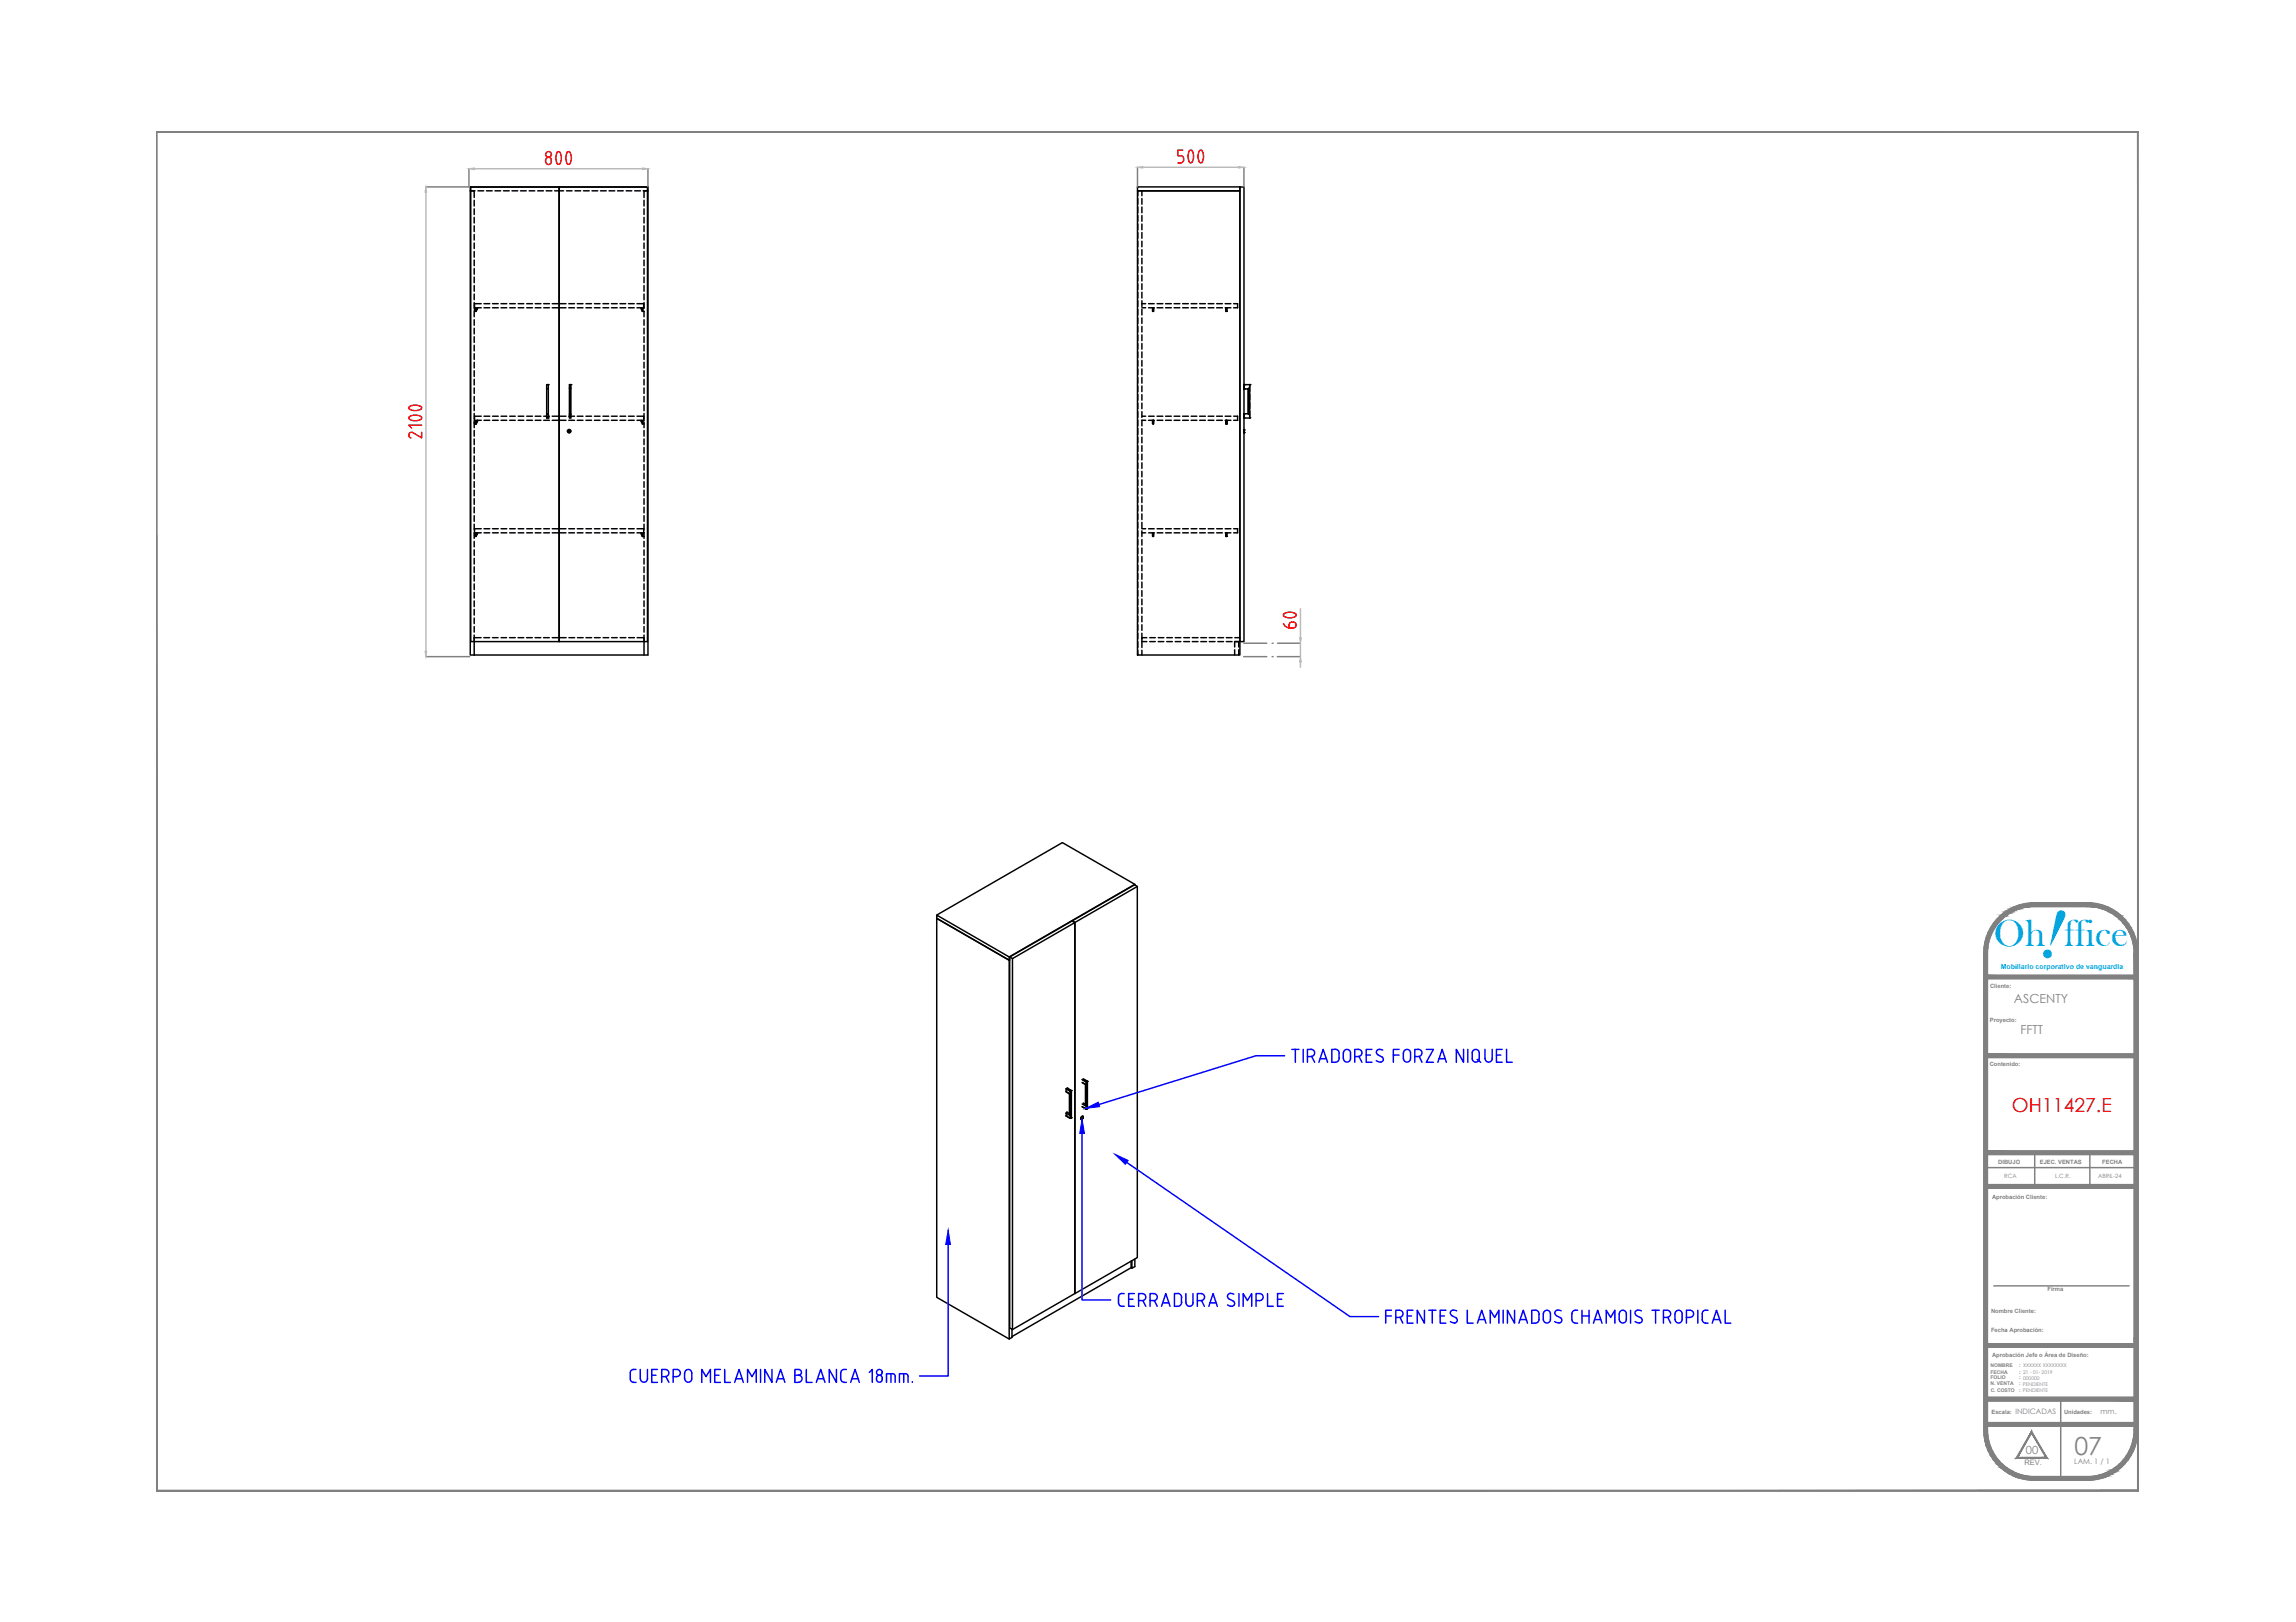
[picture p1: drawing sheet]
<svg xmlns="http://www.w3.org/2000/svg" width="297mm" height="210mm" viewBox="0 0 297 210" stroke-linecap="round" stroke-linejoin="round" font-family="sans-serif">
<defs><g id="words">
<text font-size="9.5" fill="#00a5dd" x="263.6" y="123.5" transform="rotate(19 263.6 123.5)">!</text>
<text font-size="5" fill="#00a5dd" x="258" y="122.4">Oh ffice</text>
<text font-size="3.2" fill="#808080" x="268.4" y="188.2">07</text>
<text font-size="2.5" fill="#f00" x="260.3" y="143.9">OH11427.E</text>
<g font-size="1.6" fill="#808080">
<text x="260.5" y="129.7">ASCENTY</text>
<text x="261.4" y="133.9">FFTT</text>
</g>
<text font-size="1.5" fill="#808080" x="262.1" y="188.2">00</text>
<g font-size="1" fill="#808080">
<text x="260.7" y="183">INDICADAS</text>
<text x="271.8" y="183">mm.</text>
<text x="261.9" y="189.6">REV.</text>
<text x="268.4" y="189.5">LAM. 1 / 1</text>
</g>
<text font-size=".9" fill="#00a5dd" x="258.8" y="125.4">Mobiliario corporativo de vanguardia</text>
<g font-size=".8" fill="#808080">
<text x="257.5" y="127.8">Cliente:</text>
<text x="257.4" y="137.9">Contenido:</text>
<text x="257.4" y="132.3">Proyecto:</text>
<text x="257.7" y="155.1">Aprobación Cliente:</text>
<text x="258.5" y="150.6">DIBUJO</text>
<text x="259.3" y="152.4">RCA</text>
<text x="263.9" y="150.6">EJEC. VENTAS</text>
<text x="265.9" y="152.4">L.C.R.</text>
<text x="271.4" y="152.4">ABRIL-24</text>
<text x="272" y="150.6">FECHA</text>
<text x="264.9" y="167">Firma</text>
<text x="257.6" y="169.9">Nombre Cliente:</text>
<text x="257.6" y="172.3">Fecha Aprobación:</text>
<text x="257.7" y="175.6">Aprobación Jefe o Área de Diseño:</text>
<text x="257.6" y="183">Escala:</text>
<text x="267" y="183">Unidades:</text>
</g>
<g font-size=".6" fill="#808080">
<text x="257.5" y="177">NOMBRE</text>
<text x="257.5" y="177.8">FECHA</text>
<text x="257.5" y="178.5">FOLIO</text>
<text x="257.5" y="179.3">N. VENTA</text>
<text x="261.2" y="177">: XXXXXX XXXXXXXX</text>
<text x="261.2" y="177.8">: 21 - 01- 2019</text>
<text x="261.2" y="178.5">: 000000</text>
<text x="261.2" y="179.3">: PENDIENTE</text>
<text x="257.5" y="180.1">C. COSTO</text>
<text x="261.2" y="180.1">: PENDIENTE</text>
</g>
</g></defs>
<!-- layer: MD_Visible -->
<g fill="none" stroke="#000" stroke-width=".19">
<path d="M60.8 24.2h23v60.6h-23zM60.9 24.2h11.4v58.8h-11.4zM72.3 39.3h.1M72.3 39.8h.1M72.3 24.7h.1M72.4 24.2h11.4v58.8h-11.4zM147.2 24.7h13.2v60.1h-13.2zM147.2 24.2h13.2v.5h-13.2zM160.4 24.2h.5v58.8h-.5zM70.7 54.1h.1M70.7 49.8v4.3M70.7 49.8h.1"/>
<path d="M70.7 54.1h.2M70.7 49.8h.2M70.9 49.8h.1M70.9 54.1h.1M70.9 49.8v4.3M72.3 53.9h.1M72.3 54.4h.1M73.6 55.7l.1 .1M73.6 55.8v.1M73.6 55.7h.1M73.6 55.9h.1M73.6 55.8h.1"/>
<path d="M73.7 55.8l-.1 .1M73.7 54.1h.1M73.7 49.8h.1M73.7 54.1v-4.3h.2v4.3M73.7 54.1h.2M73.9 49.8h.1M160.9 55.6l.1 .4zM160.9 49.8h.1M160.9 54.1h.1M160.9 50.3h.1M160.9 53.5h.1M160.9 49.8h.8v4.3"/>
<path d="M160.9 53.5v.6h.8M160.9 49.8v.5M160.9 50.3h.6v3.2h-.6M161 55.6h.1M161 56h.1M161 55.6v.4M161.6 50.2l-.1 .1v3.2l.1 .1M161.7 54.1h.1M161.7 49.8h.1M72.3 68.4h.1M72.3 69h.1M61.3 83v1.8"/>
<path d="M72.3 82.5h.1M72.3 83h.1M83.3 83v1.8M138.7 119.2l.4 .2v48l-8.1 4.7M138.7 119.2l.4 .2M139.1 119.4l-8.1 4.7v48l-.4-.3v-48l.4 .3M146.8 114.5v-.1l-9.4-5.4-16.2 9.4M146.8 114.4l-16.2 9.4v.5l-9.4-5.5v-.4l9.4 5.4M147.1 114.7l-8 4.7v48M130.6 123.8l16.2-9.3 .3 .2v48l-8 4.7M140.2 139.6l.5 .3M140.7 139.9h.1"/>
<path d="M140.7 139.9v3.5M137.9 140.9v.3M137.9 144.4l.6 .3 .1-.1M138 140.9h.1M138 144.4h.1M138 141.3l.4 .3v2.7M138.1 140.8h.1M138.1 140.8l-.1 .1M138.1 140.8l.5 .3M138.4 144.1l-.4-.2-.1 .5M138.4 141.5v.1M138.5 144.7h.1"/>
<path d="M138.6 141.1h.1M138.6 144.6h.1M138.6 141.1v3.5M139.9 144.8v-.1l.1-.2a.16 .16 0 0 1 .1 .2 .16 .16 0 0 1-.2 .1M140 144.7h.1M140 144.6h.1M140 144.6v.1M140 144.5h.1a.27 .27 0 0 1-.2 .3h-.1zM140 144.7v.1M140 143.2l.5 .3h.2M140 140.1l.4 .2 .1 2.8M140.1 144.5v-.1a.27 .27 0 0 0-.2 .5"/>
<path d="M140.1 142.7l.3 .2M140.5 140.3h-.1M140.5 143.5h.1M140.7 143.4h.1M130.9 172v1.1l-.3 .2v-49.1v.1l-9.4-5.5v49.1l9.4 5.4M146.3 163.2v.9h.1M146.3 164.1l-15.4 8.9M146.8 162.9v1l-.4 .2v-1"/>
<circle cx="73.6" cy="55.8" r=".22"/>
<circle cx="73.6" cy="55.8" r=".18"/>
</g>
<!-- layer: MD_Hidden -->
<g fill="none" stroke="#000" stroke-width=".19">
<path d="M61.3 25.9v.8M61.3 27v.8M61.3 28.1v.8M61.3 29.2v.8M61.3 30.3v.8M61.3 31.4v.8M61.3 32.5v.8M61.3 33.6v.8M61.3 34.7v.8M61.3 35.8v.8M61.3 36.9v.8M61.3 38.1v.7"/>
<path d="M61.3 39.2v.7M61.4 39.8v.5h.2l.2-.4h-.3v.4M61.4 39.8h.9M61.5 24.7h-.6h.4v.9M61.8 39.8v.1M61.8 24.7h.8M62.3 39.3h-.9v.5M62.6 39.3h.8M62.6 39.8h.8M62.9 24.7h.8M63.7 39.3h.8M63.7 39.8h.8"/>
<path d="M64 24.7h.8M64.8 39.3h.8M64.8 39.8h.8M65.1 24.7h.8M65.9 39.3h.8M65.9 39.8h.8M66.2 24.7h.8M67 39.3h.8M67 39.8h.8M67.3 24.7h.8M68.1 39.3h.8M68.1 39.8h.8"/>
<path d="M68.5 24.7h.7M69.2 39.3h.8M69.2 39.8h.8M69.6 24.7h.7M70.3 39.3h.8M70.3 39.8h.8M70.7 24.7h.7M71.4 39.3h.9M71.4 39.8h.9M71.8 24.7h.5M72.4 24.7h.5M72.4 39.3h.8"/>
<path d="M72.4 39.8h.8M73.3 24.7h.7M73.6 39.3h.7M73.6 39.8h.7M74.4 24.7h.7M74.7 39.3h.7M74.7 39.8h.7M75.5 24.7h.7M75.8 39.3h.7M75.8 39.8h.7M76.6 24.7h.7M76.9 39.3h.7"/>
<path d="M76.9 39.8h.7M77.7 24.7h.7M78 39.3h.7M78 39.8h.7M78.8 24.7h.7M79.1 39.3h.7M79.1 39.8h.7M79.9 24.7h.7M80.2 39.3h.7M80.2 39.8h.7M81 24.7h.7M81.3 39.3h.7"/>
<path d="M81.3 39.8h.7M82.1 24.7h.8M82.4 39.3h.9v.5M82.4 39.8h.9M82.9 39.8v.1M83.2 24.7h.6M83.3 24.7v.9M83.3 25.9v.8M83.3 27v.8M83.3 28.1v.8M83.3 29.2v.8M83.3 30.3v.8"/>
<path d="M83.3 31.4v.8M83.3 32.5v.8M83.3 33.6v.8M83.3 34.7v.8M83.3 35.8v.8M83.3 36.9v.8M83.3 38.1v.7M83.3 39.2v.7M147.2 24.7v.6M147.2 25.7v.7M147.2 26.8v.7M147.2 27.9v.7"/>
<path d="M147.2 29v.7M147.2 30.1v.7M147.2 31.2v.7M147.2 32.3v.7M147.2 33.4v.8M147.2 34.5v.8M147.2 35.6v.8M147.2 36.7v.8M147.2 37.8v.8M147.2 38.9v.8M147.7 39.3h.5M147.7 39.8h.5"/>
<path d="M147.7 24.7v.6M147.7 25.7v.7M147.7 26.8v.7M147.7 27.9v.7M147.7 29v.7M147.7 30.1v.7M147.7 31.2v.7M147.7 32.3v.7M147.7 33.4v.8M147.7 34.5v.8M147.7 35.6v.8M147.7 36.7v.8"/>
<path d="M147.7 37.8v.8M147.7 38.9v.8M148.6 39.3h.7M148.6 39.8h.7M149.1 39.8h.2v.5h-.2zM149.1 39.9h.1M149.2 39.9h.1M149.7 39.3h.7M149.7 39.8h.7M150.8 39.3h.7M150.8 39.8h.7M151.9 39.3h.7"/>
<path d="M151.9 39.8h.7M153 39.3h.7M153 39.8h.7M154.1 39.3h.7M154.1 39.8h.7M155.2 39.3h.7M155.2 39.8h.7M156.3 39.3h.7M156.3 39.8h.7M157.4 39.3h.7M157.4 39.8h.7M158.5 39.3h.7"/>
<path d="M158.5 39.8h.7M158.6 39.8h.1v.5h-.1zM158.6 39.9h.1M158.7 39.9h.1M159.6 39.3h.5v.5h-.5M61.3 40.3v.7M61.3 41.4v.7M61.3 42.5v.7M61.3 43.6v.7M61.3 44.7v.7M61.3 45.8v.7M61.3 46.9v.7"/>
<path d="M61.3 48v.7M61.3 49.1v.7M61.3 50.2v.7M61.3 51.3v.7M61.3 52.4v.7M61.3 53.5v.7M61.3 54.6v.7M61.3 55.7v.7M61.3 56.8v.7M61.3 57.9v.7M61.3 59v.7M61.4 54.4v.5h.2l.2-.4h-.3v.4"/>
<path d="M61.4 54.4h.9M61.8 54.4v.1M62.3 53.9h-.9v.5M62.6 53.9h.8M62.6 54.4h.8M63.7 53.9h.8M63.7 54.4h.8M64.8 53.9h.8M64.8 54.4h.8M65.9 53.9h.8M65.9 54.4h.8M67 53.9h.8"/>
<path d="M67 54.4h.8M68.1 53.9h.8M68.1 54.4h.8M69.2 53.9h.8M69.2 54.4h.8M70.3 53.9h.8M70.3 54.4h.8M70.7 53.6l.1-.1 .1 .1M70.7 50.2l.1 .1 .1-.1M71.4 53.9h.9M71.4 54.4h.9M72.4 53.9h.8"/>
<path d="M72.4 54.4h.8M73.6 53.9h.7M73.6 54.4h.7M73.7 53.6v-.1l.2 .1M73.7 50.2v.1l.2-.1M74.7 53.9h.7M74.7 54.4h.7M75.8 53.9h.7M75.8 54.4h.7M76.9 53.9h.7M76.9 54.4h.7M78 53.9h.7"/>
<path d="M78 54.4h.7M79.1 53.9h.7M79.1 54.4h.7M80.2 53.9h.7M80.2 54.4h.7M81.3 53.9h.7M81.3 54.4h.7M82.4 53.9h.9v.5M82.4 54.4h.9M82.9 54.4v.1M83.2 40.3v-.4h-.3l.2 .4h.2M83.2 54.9v-.4h-.3l.2 .4h.2"/>
<path d="M83.3 40.3v.7M83.3 41.4v.7M83.3 42.5v.7M83.3 43.6v.7M83.3 44.7v.7M83.3 45.8v.7M83.3 46.9v.7M83.3 48v.7M83.3 49.1v.7M83.3 50.2v.7M83.3 51.3v.7M83.3 52.4v.7"/>
<path d="M83.3 53.5v.7M83.3 54.6v.7M83.3 55.7v.7M83.3 56.8v.7M83.3 57.9v.7M83.3 59v.7M147.2 40v.8M147.2 41.1v.8M147.2 42.2v.8M147.2 43.3v.8M147.2 44.4v.8M147.2 45.5v.8"/>
<path d="M147.2 46.6v.8M147.2 47.7v.8M147.2 48.8v.8M147.2 49.9v.8M147.2 51.1v.7M147.2 52.2v.7M147.2 53.3v.7M147.2 54.4v.7M147.2 55.5v.7M147.2 56.6v.7M147.2 57.7v.7M147.2 58.8v.7"/>
<path d="M147.2 59.9v.7M147.7 53.9h.5M147.7 54.4h.5M147.7 40v.8M147.7 41.1v.8M147.7 42.2v.8M147.7 43.3v.8M147.7 44.4v.8M147.7 45.5v.8M147.7 46.6v.8M147.7 47.7v.8M147.7 48.8v.8"/>
<path d="M147.7 49.9v.8M147.7 51.1v.7M147.7 52.2v.7M147.7 53.3v.7M147.7 54.4v.7M147.7 55.5v.7M147.7 56.6v.7M147.7 57.7v.7M147.7 58.8v.7M147.7 59.9v.7M148.6 53.9h.7M148.6 54.4h.7"/>
<path d="M149.1 54.4h.2v.5h-.2zM149.1 54.5h.1M149.2 40.3v-.4v.4M149.2 54.9v-.4v.4M149.2 54.5h.1M149.7 53.9h.7M149.7 54.4h.7M150.8 53.9h.7M150.8 54.4h.7M151.9 53.9h.7M151.9 54.4h.7M153 53.9h.7"/>
<path d="M153 54.4h.7M154.1 53.9h.7M154.1 54.4h.7M155.2 53.9h.7M155.2 54.4h.7M156.3 53.9h.7M156.3 54.4h.7M157.4 53.9h.7M157.4 54.4h.7M158.5 53.9h.7M158.5 54.4h.7M158.6 54.4h.1v.5h-.1z"/>
<path d="M158.6 54.5h.1M158.6 40.3v-.4l.1 .4M158.6 54.9v-.4l.1 .4M158.7 54.5h.1M159.6 53.9h.5v.5h-.5M160.9 49.8h.1M160.9 53.5v.6M160.9 49.8v.5M160.9 50.3h.1M160.9 53.5h.1M160.9 55.7h.1M160.9 55.9h.1"/>
<path d="M160.9 55.8h.1M161.5 53.5l.1 .1M161.6 50.2l-.1 .1M161.7 54.1h.1M161.7 49.8h.1M161.7 49.8v.8M161.7 51v.7M161.7 52.1v.7M161.7 53.2v.9M61.3 60.1v.7M61.3 61.2v.7M61.3 62.3v.8"/>
<path d="M61.3 63.4v.8M61.3 64.5v.8M61.3 65.6v.8M61.3 66.7v.8M61.3 67.8v.8M61.3 68.9v.8M61.3 70.1v.7M61.3 71.2v.7M61.3 72.3v.7M61.3 73.4v.7M61.3 74.5v.7M61.3 75.6v.7"/>
<path d="M61.3 76.7v.7M61.3 77.8v.7M61.3 78.9v.7M61.3 80v.7M61.4 69v.4h.2l.2-.3h-.3v.3M61.4 69h.9M61.8 69v.1M62.3 68.4h-.9v.6M62.6 68.4h.8M62.6 69h.8M63.7 68.4h.8M63.7 69h.8"/>
<path d="M64.8 68.4h.8M64.8 69h.8M65.9 68.4h.8M65.9 69h.8M67 68.4h.8M67 69h.8M68.1 68.4h.8M68.1 69h.8M69.2 68.4h.8M69.2 69h.8M70.3 68.4h.8M70.3 69h.8"/>
<path d="M71.4 68.4h.9M71.4 69h.9M72.4 68.4h.8M72.4 69h.8M73.6 68.4h.7M73.6 69h.7M74.7 68.4h.7M74.7 69h.7M75.8 68.4h.7M75.8 69h.7M76.9 68.4h.7M76.9 69h.7"/>
<path d="M78 68.4h.7M78 69h.7M79.1 68.4h.7M79.1 69h.7M80.2 68.4h.7M80.2 69h.7M81.3 68.4h.7M81.3 69h.7M82.4 68.4h.9v.6M82.4 69h.9M82.9 69v.1M83.2 69.4v-.3h-.3l.2 .3h.2"/>
<path d="M83.3 60.1v.7M83.3 61.2v.7M83.3 62.3v.8M83.3 63.4v.8M83.3 64.5v.8M83.3 65.6v.8M83.3 66.7v.8M83.3 67.8v.8M83.3 68.9v.8M83.3 70.1v.7M83.3 71.2v.7M83.3 72.3v.7"/>
<path d="M83.3 73.4v.7M83.3 74.5v.7M83.3 75.6v.7M83.3 76.7v.7M83.3 77.8v.7M83.3 78.9v.7M83.3 80v.7M147.2 61v.7M147.2 62.1v.7M147.2 63.2v.7M147.2 64.3v.7M147.2 65.4v.7"/>
<path d="M147.2 66.5v.7M147.2 67.6v.7M147.2 68.7v.7M147.2 69.8v.7M147.2 70.9v.7M147.2 72v.7M147.2 73.1v.8M147.2 74.2v.8M147.2 75.3v.8M147.2 76.4v.8M147.2 77.5v.8M147.2 78.6v.8"/>
<path d="M147.2 79.7v.8M147.7 68.4h.5M147.7 69h.5M147.7 61v.7M147.7 62.1v.7M147.7 63.2v.7M147.7 64.3v.7M147.7 65.4v.7M147.7 66.5v.7M147.7 67.6v.7M147.7 68.7v.7M147.7 69.8v.7"/>
<path d="M147.7 70.9v.7M147.7 72v.7M147.7 73.1v.8M147.7 74.2v.8M147.7 75.3v.8M147.7 76.4v.8M147.7 77.5v.8M147.7 78.6v.8M147.7 79.7v.8M148.6 68.4h.7M148.6 69h.7M149.1 69h.2v.4h-.2z"/>
<path d="M149.1 69.1h.1M149.2 69.4v-.3v.3M149.2 69.1h.1M149.7 68.4h.7M149.7 69h.7M150.8 68.4h.7M150.8 69h.7M151.9 68.4h.7M151.9 69h.7M153 68.4h.7M153 69h.7M154.1 68.4h.7"/>
<path d="M154.1 69h.7M155.2 68.4h.7M155.2 69h.7M156.3 68.4h.7M156.3 69h.7M157.4 68.4h.7M157.4 69h.7M158.5 68.4h.7M158.5 69h.7M158.6 69h.1v.4h-.1zM158.6 69.1h.1M158.6 69.4v-.3l.1 .3"/>
<path d="M158.7 69.1h.1M159.6 68.4h.5v.6h-.5M61.3 81.1v.7M61.3 82.2v.8M61.3 82.5h.9M62.6 82.5h.7M63.7 82.5h.7M64.8 82.5h.7M65.9 82.5h.8M67 82.5h.8M68.1 82.5h.8M69.2 82.5h.8"/>
<path d="M70.3 82.5h.8M71.4 82.5h.9M72.4 82.5h.8M73.6 82.5h.7M74.7 82.5h.7M75.8 82.5h.7M76.9 82.5h.7M78 82.5h.7M79.1 82.5h.7M80.2 82.5h.8M81.3 82.5h.8M83.3 82.2v.8v-.5h-.9"/>
<path d="M83.3 81.1v.7M147.2 80.8v.8M147.2 82v.7M147.2 83.1v.7M147.2 84.2v.6M147.7 80.8v.8M147.7 82v.7M147.7 83.1v.7M147.7 84.2v.6M148.4 82.5h-.7v.5h.7M148.7 82.5h.8M148.7 83h.8"/>
<path d="M149.8 82.5h.8M149.8 83h.8M150.9 82.5h.8M150.9 83h.8M152 82.5h.8M152 83h.8M153.1 82.5h.8M153.1 83h.8M154.2 82.5h.8M154.2 83h.8M155.3 82.5h.8M155.3 83h.8"/>
<path d="M156.4 82.5h.8M156.4 83h.8M157.6 82.5h.7M157.6 83h.7M158.7 82.5h.7M158.7 83h.7M159.7 83h.6v.7M159.7 83v.7M159.7 84.1v.7M159.8 82.5h.6M159.8 83h.6M160.3 84.1v.7"/>
</g>
<!-- layer: MD_Visible Narrow -->
<g fill="none" stroke="#000" stroke-width=".19">
<path d="M140 139.7l.5 .3M140.1 139.6l.6 .3-.2 .1-.5-.3M140.7 139.9h.1M137.9 141.3l.5 .2v2.8l-.5-.2M137.9 140.9l.6 .3M138 140.9l.5 .3M138.1 140.8l.5 .3M138.5 141.2h.1M138.5 141.2v3.5l-.6-.3M138.5 141.2h.1v3.4l-.1 .1zM138.6 141.1h.1M138.6 141.1l-.1 .1"/>
<path d="M140 144.6h.1M140 144.7h.1M140 140.1l.5 .2v2.8l-.5-.2M140 144.5l.1 .1v.1l-.2 .1zM140.5 140h.1M140.5 140v3.5l-.5-.3M140.6 140l.1-.1v3.5l-.1 .1z"/>
</g>
<g fill="#808080" stroke="#808080" stroke-width=".13">
<path d="M20.2 17v.1l256.4-.1zM20.2 17.1l256.4-.1v.1z"/>
<path d="M20.2 193h256.4v-.1zM20.2 192.9h256.4l-256.4 .1z"/>
<path d="M20.2 193h256.4l-.1-.1zM20.2 193l.1-.1h256.2zM20.2 17v176l.1-.1zM20.2 17l.1 .1v175.8zM20.2 17l.1 .1 256.3-.1zM20.3 17.1l256.3-.1-.1 .1zM276.5 17.1l.1 175.9v-176zM276.5 17.1l.1 175.9-.1-.1z"/>
<path d="M263.3 116.9h7.3zM262.6 116.9h8z"/>
<path d="M262.6 116.9l8.7 .1-.7-.1zM261.9 117l.7-.1 8.7 .1z"/>
<path d="M261.9 117l10 .1-.6-.1zM261.3 117.1l.6-.1 10 .1z"/>
<path d="M261.3 117.1l11.2 .2-.6-.2zM260.7 117.3l.6-.2 11.2 .2z"/>
<path d="M269.9 117.3h2.6zM269.9 117.3h2.6z"/>
<path d="M260.7 117.3h2.6zM260.7 117.3h1.9z"/>
<path d="M270.6 117.3l2 .1zM270.6 117.3l2 .1z"/>
<path d="M260.7 117.3h1.9zM260.6 117.4h1.9z"/>
<path d="M270.7 117.4h2zM270.7 117.4h2z"/>
<path d="M260.6 117.4h1.9zM260.5 117.4h1.4z"/>
<path d="M271.3 117.4l1.8 .2-.4-.2zM271.3 117.4l1.8 .2h-1.2z"/>
<path d="M260.5 117.4l.8 .2 .6-.2zM260.1 117.6l.4-.2 .8 .2z"/>
<path d="M271.9 117.6l1.3 .1zM271.9 117.6l1.3 .1z"/>
<path d="M260.1 117.6h1.2zM260 117.7h1.2z"/>
<path d="M272.1 117.7l1.4 .1-.3-.1zM272.1 117.7l1.4 .1h-.9z"/>
<path d="M260 117.7l.6 .1 .6-.1zM259.7 117.8l.3-.1 .6 .1z"/>
<path d="M272.6 117.8l1.2 .2-.3-.2zM272.6 117.8l1.2 .2h-.9z"/>
<path d="M259.7 117.8l.6 .2 .3-.2zM259.4 118l.3-.2 .6 .2z"/>
<path d="M272.9 118l1.1 .2-.2-.2zM272.9 118l1.1 .2h-.8z"/>
<path d="M259.4 118l.6 .2 .3-.2zM259.2 118.2l.2-.2 .6 .2z"/>
<path d="M273.2 118.2l1.1 .2-.3-.2zM273.2 118.2l1.1 .2h-.7z"/>
<path d="M259.2 118.2l.4 .2 .4-.2zM258.9 118.4l.3-.2 .4 .2z"/>
<path d="M273.6 118.4l.9 .2-.2-.2zM273.6 118.4l.9 .2h-.7z"/>
<path d="M258.9 118.4l.6 .2 .1-.2zM258.9 118.4l.6 .2h-.8z"/>
<path d="M273.8 118.6l1 .3-.3-.3zM273.8 118.6l1 .3h-.6z"/>
<path d="M258.7 118.6l.3 .3 .5-.3zM258.4 118.9l.3-.3 .3 .3z"/>
<path d="M274.2 118.9l.7 .1-.1-.1zM274.2 118.9l.7 .1h-.6z"/>
<path d="M258.4 118.9l.5 .1 .1-.1zM258.4 118.9l.5 .1h-.6z"/>
<path d="M274.3 119l1 .5-.4-.5zM274.3 119l1 .5h-.6z"/>
<path d="M258.3 119l.2 .5 .4-.5zM258.3 119l.2 .5h-.6z"/>
<path d="M274.7 119.5h.6zM274.7 119.5h.6z"/>
<path d="M257.9 119.5h.6zM257.9 119.5h.6h-.6z"/>
<path d="M274.7 119.5l1 .5-.4-.5zM274.7 119.5l1 .5h-.6z"/>
<path d="M257.9 119.5l.2 .5 .4-.5zM257.9 119.5l.2 .5h-.6z"/>
<path d="M275.1 120l.6 .1zM275.1 120l.6 .1z"/>
<path d="M257.5 120h.6zM257.5 120l.6 .1z"/>
<path d="M275.2 120.1l.8 .5-.3-.5zM275.2 120.1l.8 .5h-.5z"/>
<path d="M257.5 120.1l.3 .5 .3-.5zM257.5 120.1l.3 .5h-.6z"/>
<path d="M275.5 120.6l.5 .1zM275.5 120.6l.5 .1z"/>
<path d="M257.2 120.6h.6zM257.2 120.6l.5 .1z"/>
<path d="M275.5 120.7l.7 .6-.2-.6zM275.5 120.7l.7 .6h-.5z"/>
<path d="M257.2 120.7l.3 .6 .2-.6zM257.2 120.7l.3 .6h-.5z"/>
<path d="M275.7 121.3h.5zM275.7 121.3h.5z"/>
<path d="M257 121.3h.5zM257 121.3h.5z"/>
<path d="M275.7 121.3l.7 .7-.2-.7zM275.7 121.3l.7 .7h-.5z"/>
<path d="M257 121.3l.3 .7 .2-.7zM257 121.3l.3 .7h-.5z"/>
<path d="M275.9 122h.5zM275.9 122h.5z"/>
<path d="M256.8 122h.5zM256.8 122h.5z"/>
<path d="M275.9 122l.6 .7-.1-.7zM275.9 122l.6 .7h-.4z"/>
<path d="M256.8 122l.4 .7 .1-.7zM256.8 122l.4 .7h-.5z"/>
<path d="M276.1 122.7h.4zM276.1 122.7h.4z"/>
<path d="M256.7 122.7h.5zM256.7 122.7h.5z"/>
<path d="M276.1 122.7l.5 .6-.1-.6zM276.1 122.7l.5 .6h-.5z"/>
<path d="M256.7 122.7l.4 .6 .1-.6zM256.7 122.7l.4 .6h-.4z"/>
<path d="M276.1 123.3l.5 49.8v-49.8zM276.1 123.3l.5 49.8h-.5z"/>
<path d="M256.7 123.3l.4 49.8v-49.8zM256.7 123.3l.4 49.8h-.4z"/>
<path d="M276.1 173.1l.5 12v-12zM276.1 173.1l.5 12h-.5z"/>
<path d="M256.7 173.1l.4 12v-12zM256.7 173.1l.4 12h-.4z"/>
<path d="M276.1 185.1l.4 .7 .1-.7zM276.1 185.1l.4 .7h-.4z"/>
<path d="M256.7 185.1l.5 .7-.1-.7zM256.7 185.1l.5 .7h-.5z"/>
<path d="M276.1 185.8h.4zM276.1 185.8h.4z"/>
<path d="M256.7 185.8h.5zM256.7 185.8h.5z"/>
<path d="M276.1 185.8l.3 .7 .1-.7zM276.1 185.8l.3 .7h-.5z"/>
<path d="M256.7 185.8l.6 .7-.1-.7zM256.7 185.8l.6 .7h-.5z"/>
<path d="M275.9 186.5h.5zM275.9 186.5h.5z"/>
<path d="M256.8 186.5h.5zM256.8 186.5h.5z"/>
<path d="M275.9 186.5l.3 .6 .2-.6zM275.9 186.5l.3 .6h-.5z"/>
<path d="M256.8 186.5l.7 .6-.2-.6zM256.8 186.5l.7 .6h-.5z"/>
<path d="M275.7 187.1h.5zM275.7 187.1h.5z"/>
<path d="M257 187.1h.5zM257 187.1h.5z"/>
<path d="M275.7 187.1l.3 .6 .2-.6zM275.7 187.1l.3 .6h-.5z"/>
<path d="M257 187.1l.7 .6-.2-.6zM257 187.1l.7 .6h-.5z"/>
<path d="M275.5 187.7h.5zM275.5 187.7l.5 .1z"/>
<path d="M257.2 187.7l.6 .1zM257.2 187.7l.6 .1z"/>
<path d="M275.5 187.8l.2 .5 .3-.5zM275.5 187.8l.2 .5h-.5z"/>
<path d="M257.2 187.8l.9 .5-.3-.5zM257.2 187.8l.9 .5h-.6z"/>
<path d="M275.2 188.3h.5zM275.2 188.3l.5 .1z"/>
<path d="M257.5 188.3l.6 .1zM257.5 188.3l.6 .1z"/>
<path d="M275.1 188.4l.2 .5 .4-.5zM275.1 188.4l.2 .5h-.6z"/>
<path d="M257.5 188.4l1 .5-.4-.5zM257.5 188.4l1 .5h-.6z"/>
<path d="M274.7 188.9h.6zM274.7 188.9h.6z"/>
<path d="M257.9 188.9h.6zM257.9 188.9h.6z"/>
<path d="M274.7 188.9l.2 .5 .4-.5zM274.7 188.9l.2 .5h-.6z"/>
<path d="M257.9 188.9l1 .5-.4-.5zM257.9 188.9l1 .5h-.6z"/>
<path d="M274.3 189.4h.6zM274.2 189.5h.6z"/>
<path d="M258.3 189.4l.7 .1zM258.3 189.4l.7 .1z"/>
<path d="M274.2 189.5l.3 .4 .3-.4zM273.8 189.9l.4-.4 .3 .4z"/>
<path d="M258.4 189.5l1.1 .4-.5-.4zM258.4 189.5l1.1 .4h-.8z"/>
<path d="M273.8 189.9l.5 .1 .2-.1zM273.6 190l.2-.1 .5 .1z"/>
<path d="M258.7 189.9l.9 .1-.1-.1zM258.7 189.9l.9 .1h-.7z"/>
<path d="M273.6 190l.4 .2 .3-.2zM273.2 190.2l.4-.2 .4 .2z"/>
<path d="M258.9 190l1.1 .2-.4-.2zM258.9 190l1.1 .2h-.8z"/>
<path d="M273.2 190.2l.6 .2 .2-.2zM272.9 190.4l.3-.2 .6 .2z"/>
<path d="M259.2 190.2l1.1 .2-.3-.2zM259.2 190.2l1.1 .2h-.9z"/>
<path d="M272.9 190.4l.6 .2 .3-.2zM272.6 190.6l.3-.2 .6 .2z"/>
<path d="M259.4 190.4l1.2 .2-.3-.2zM259.4 190.4l1.2 .2h-.9z"/>
<path d="M272.6 190.6l.6 .2 .3-.2zM272.1 190.8l.5-.2 .6 .2z"/>
<path d="M259.7 190.6l1.5 .2-.6-.2zM259.7 190.6l1.5 .2h-1.2z"/>
<path d="M272.1 190.8h1.1zM271.9 190.8h1.2z"/>
<path d="M260 190.8h1.3zM260 190.8h1.3z"/>
<path d="M271.9 190.8l.8 .2 .4-.2zM271.3 191l.6-.2 .8 .2z"/>
<path d="M260.1 190.8l1.8 .2-.6-.2zM260.1 190.8l1.8 .2h-1.4z"/>
<path d="M271.3 191l1.3 .1 .1-.1zM270.7 191.1l.6-.1 1.3 .1z"/>
<path d="M260.5 191l2 .1zM260.5 191l2 .1h-1.9z"/>
<path d="M270.7 191.1h1.9zM270.6 191.1h1.9z"/>
<path d="M260.6 191.1h2zM260.6 191.1h2z"/>
<path d="M270.6 191.1h1.9zM269.9 191.1h2.6z"/>
<path d="M260.7 191.1h2.6zM260.7 191.1h2.6z"/>
<path d="M260.7 191.1l11.2 .2 .6-.2zM260.7 191.1l11.2 .2h-10.6z"/>
<path d="M261.3 191.3l10 .1 .6-.1zM261.3 191.3l10 .1h-9.4z"/>
<path d="M261.9 191.4l8.7 .2 .7-.2zM261.9 191.4l8.7 .2h-8z"/>
<path d="M262.6 191.6h8zM262.6 191.6h7.3z"/>
<path d="M257.1 148.9l19 .5v-.5zM257.1 148.9l19 .5h-19z"/>
<path d="M257.1 184.1l19 .5v-.5zM257.1 184.1l19 .5h-19z"/>
<path d="M262.8 185.2v.3l2.1 3.2zM262.8 185.5l2.1 3.2-.3-.1zM260.8 188.7h4.1l-.3-.1zM260.8 188.7l.3-.1h3.5zM262.8 185.2l-2 3.5 .3-.1zM262.8 185.2v.3l-1.7 3.1z"/>
<path d="M257.1 153.3l19 .5v-.5zM257.1 153.3l19 .5h-19z"/>
<path d="M257.1 180.8l19 .5v-.5zM257.1 180.8l19 .5h-19z"/>
<path d="M257.1 136.4l19 .5v-.5zM257.1 136.4l19 .5h-19z"/>
<path d="M257.1 126.2l19 .5v-.5zM257.1 126.2l19 .5h-19z"/>
<path d="M257.1 173.9l19 .4v-.4zM257.1 173.9l19 .4h-19z"/>
</g>
<g fill="none" stroke="#808080" stroke-width=".19">
<path d="M263.3 117.3h6.6M263.3 116.9h6.6M263.3 117.3a6 6 0 0 0-6.2 6v61.8a6 6 0 0 0 6.2 6M263.3 116.8a6.5 6.5 0 0 0-6.6 6.5v61.8a6.5 6.5 0 0 0 6.6 6.4M269.9 116.8a6.5 6.5 0 0 1 6.7 6.5v61.8a6.5 6.5 0 0 1-6.7 6.4M269.9 117.3a6 6 0 0 1 6.2 6v61.8a6 6 0 0 1-6.2 6M257.1 136.4h19v.5h-19M257.1 126.2h19v.5h-19M257.1 148.9h19v.5h-19M257.1 153.3h19v.5h-19M257.1 151.1h19M263.2 149.4v3.9"/>
<path d="M270.4 149.4v3.9M257.1 173.9h19M257.1 174.3h19M257.9 166.4h17.5M257.1 184.6h19M257.1 184.1h19M257.1 180.8h19M257.1 181.3h19M263.3 191.1h6.6M263.3 191.6h6.6M266.6 181.3v2.8M266.6 184.6v6.5"/>
</g>
<!-- layer: 0H_COTAS -->
<path d="M60.7 21.8v2.4h-5.6M83.8 21.8v2.4M147.2 21.6v2.6M160.9 21.6v2.6M55.1 85h5.7M160.9 85h3M160.9 83.2h3M164.6 85h.1M164.6 83.2h.1M165.3 85h2.9M165.3 83.2h2.9" fill="none" stroke="#808080" stroke-width=".19"/>
<path d="M55.1 24.9v59.4M61.4 21.8h21.7M147.8 21.6h12.4M168.2 78.8v3.7M168.2 83.2v1.8M168.2 85.7v.7" fill="none" stroke="#bababa" stroke-width=".19"/>
<g fill="#bababa" stroke="#bababa" stroke-width=".13">
<path d="M60.7 21.8l.7-.1v.3z"/>
<path d="M83.1 21.7l.7 .1-.7 .2z"/>
<path d="M55 84.3h.2l-.1 .7z"/>
<path d="M55.1 24.2l.1 .7h-.2z"/>
<path d="M168.2 85l.2 .7h-.3z"/>
<path d="M168.1 82.5h.3l-.2 .7z"/>
<path d="M160.2 21.5l.7 .1-.7 .2z"/>
<path d="M147.2 21.6l.6-.1v.3z"/>
</g>
<g fill="none" stroke="#f00" stroke-width=".19">
<path d="M72.1 19.7l.2-.1 .1 .1M72.1 19.7a1.17 1.17 0 0 0 .2 1.6l.1-.1a1.32 1.32 0 0 0 0-1.5M73.4 19.7l.2-.1 .1 .1M73.4 19.7a1.17 1.17 0 0 0 .2 1.6l.1-.1a1.32 1.32 0 0 0 0-1.5M153 19.4h-.6v.8h.5l.2 .3M153.9 19.5l.1-.1 .2 .1M153.9 19.5a1.56 1.56 0 0 0 0 1.5M154.2 19.5a1.56 1.56 0 0 1 0 1.5M155.2 19.5l.3-.1a1.41 1.41 0 0 1 0 1.7h-.2a1.37 1.37 0 0 1-.1-1.6zM70.6 20.7v.2M70.6 20.7a.37 .37 0 0 1 .4-.3 .37 .37 0 0 1 .3 .3M70.6 20.9a.37 .37 0 0 0 .4 .4 .37 .37 0 0 0 .3-.4"/>
<path d="M71.3 20.7v.2M153.1 20.5a.42 .42 0 0 1-.3 .6h-.4M153.9 21l.1 .1 .2-.1M53 53.9a1.56 1.56 0 0 1 1.5 0M53 53a1.56 1.56 0 0 0 1.5 0M53 53.9l-.1 .3a1.32 1.32 0 0 0 1.6 0v-.3M53 53l-.1-.3a1.32 1.32 0 0 1 1.6 0v.3M54.6 55.9v.8l-1.2-.7a.38 .38 0 0 0-.5 .2 .38 .38 0 0 0 .3 .5M54.6 55h-1.7l.3 .4M166.1 79.4l-.1 .2 .1 .2M166.1 79.8a1.56 1.56 0 0 0 1.5 0M166.1 79.4a1.4 1.4 0 0 1 1.6 .1l-.1 .3"/>
<path d="M166 80.7a.84 .84 0 0 0 .8 .6M166.8 80.9v.4h.5M167.1 80.5h.2M167.2 80.5a.33 .33 0 0 0-.4 .4M167.3 80.5a.37 .37 0 0 1 .4 .4 .37 .37 0 0 1-.4 .4"/>
<circle cx="71" cy="20" r=".37"/>
</g>
<g fill="none" stroke="#00f" stroke-width=".19">
<path d="M166.2 136.6h-3.7l-20.3 6.3M167.1 135.8h.9M167.6 135.8v1.7M168.6 135.8v1.7M169.1 136.7h.5M169.6 135.8h-.5v1.7M169.6 135.8a.46 .46 0 0 1 .5 .5 .46 .46 0 0 1-.5 .4M169.7 136.7l.4 .8M170.6 137.5l.6-1.7 .6 1.7M170.8 137h.8M172.7 135.8h-.4v1.7h.4M172.7 135.8h.3l.2 .2 .1 .3"/>
<path d="M173.2 136.3v.7M173.3 137l-.1 .2-.2 .2-.3 .1M173.8 136.3v.7M173.8 136.3a.46 .46 0 0 1 .5-.5 .46 .46 0 0 1 .4 .5v.7a.46 .46 0 0 1-.4 .4 .46 .46 0 0 1-.5-.4M175.3 136.7h.4M175.7 135.8h-.4v1.7M175.7 135.8a.46 .46 0 0 1 .5 .5 .46 .46 0 0 1-.5 .4M175.8 136.7l.4 .8M176.7 136.5h.6M177.5 135.8h-.8v1.7h.8M178.3 136.5l.5 .3M178.8 136.7a.41 .41 0 0 1 0 .7 .41 .41 0 0 1-.6 0l-.2-.1"/>
<path d="M178.9 135.9l-.2-.1a.41 .41 0 0 0-.5 .1 .41 .41 0 0 0 .1 .6M180.3 136.5h.7M181 135.8h-.7v1.7M181.6 136.3v.7M181.6 136.3a.46 .46 0 0 1 .4-.5 .46 .46 0 0 1 .5 .5v.7a.46 .46 0 0 1-.5 .4 .46 .46 0 0 1-.4-.4M183 136.7h.5a.46 .46 0 0 0 .5-.5 .46 .46 0 0 0-.5-.4h-.5v1.7M183.6 136.7l.4 .8M184.5 135.8h.9l-.9 1.7h.9M186 137.5l.6-1.7 .5 1.7M186.2 137h.8M189.3 135.8v1.7l-.9-1.7v1.7M189.9 135.8v1.7"/>
<path d="M190.5 136a.46 .46 0 0 1 .5-.2 .46 .46 0 0 1 .4 .5v.7a.46 .46 0 0 1-.5 .4 .46 .46 0 0 1-.4-.4zM191.1 137.1l.5 .4M192.1 135.8v1.2M193 135.8v1.2a.46 .46 0 0 1-.4 .4 .46 .46 0 0 1-.5-.4M193.6 136.5h.6M194.3 135.8h-.7v1.7h.7M194.9 135.8v1.7h.8M140 146.7v21.5h3.7M145.8 150.4l28.9 20h3.7M81.5 177.6l.1 1.1 .4 .2M81.9 178.9h.4M82.3 177.2l-.6 .1-.2 .3"/>
<path d="M82.8 177.2v1.2M82.9 178.4a.46 .46 0 0 0 .4 .5 .46 .46 0 0 0 .5-.5M83.8 177.2v1.2M84.3 178h.6M85.1 177.2h-.8v1.7h.8M85.6 178.2h.5M86.1 177.2h-.5v1.7M86.1 177.2a.46 .46 0 0 1 .4 .5 .46 .46 0 0 1-.4 .4M86.2 178.2l.3 .7M87.1 178.2l.5-.1a.46 .46 0 0 0 .4-.4 .46 .46 0 0 0-.4-.5h-.5v1.7M88.6 177.7v.7M88.6 177.7a.46 .46 0 0 1 .4-.5 .46 .46 0 0 1 .5 .5"/>
<path d="M88.6 178.4a.46 .46 0 0 0 .4 .5 .46 .46 0 0 0 .5-.5M89.5 177.7v.7M90.8 178.9v-1.7l.5 1 .6-1v1.7M92.5 178h.5M93.2 177.2h-.7v1.7h.7M93.8 177.2v1.7h.7M95 178.9l.6-1.7 .6 1.7M95.2 178.4h.8M96.7 178.9v-1.7l.6 1 .5-1v1.7M98.4 177.2v1.7M99.9 177.2v1.7l-1-1.7v1.7M100.4 178.9l.6-1.7 .5 1.7"/>
<path d="M100.6 178.4h.8M102.8 178h.5M103.3 178a.46 .46 0 0 1 .5 .4 .46 .46 0 0 1-.5 .5M103.3 178a.37 .37 0 0 0 .4-.4 .37 .37 0 0 0-.4-.4h-.5v1.7h.5M104.3 177.2v1.7h.8M105.6 178.9l.6-1.7 .5 1.7M105.8 178.4h.8M108.2 177.2v1.7l-.9-1.7v1.7M108.8 177.6v1.1l.4 .2M109.2 178.9h.3M109.5 177.2l-.5 .1-.2 .3M110.1 178.9l.5-1.7 .6 1.7"/>
<path d="M110.2 178.4h.8M112.5 177.6l.3-.4v1.7M113.6 178a.43 .43 0 0 1 .5 .4 .43 .43 0 0 1-.5 .4 .52 .52 0 0 1 0-.8zM115.3 177.8v1.1M115.5 177.8h-.8v1.1M115.5 177.8l.3 .1v1M116.4 178.9v-1.1h.9l.2 .3v.8M116.9 177.8v1.1M118 178.8v.1M122.7 161.1v17h-3.7M144.7 167.8v.8M144.7 168.6l.2 .4 .5 .1"/>
<path d="M145.1 167.4h.3M145.1 167.4l-.3 .2-.1 .2M146 168.1h.6M146.8 167.4h-.8v1.7h.8M147.3 168.3h.5a.46 .46 0 0 0 .4-.5 .46 .46 0 0 0-.4-.4h-.5v1.7M147.9 168.3l.3 .8M148.8 168.3h.5a.46 .46 0 0 0 .4-.5 .46 .46 0 0 0-.4-.4h-.5v1.7M149.3 168.3l.4 .8M150.3 169.1l.5-1.7 .6 1.7M150.4 168.6h.8M152.3 167.4h-.4v1.7h.4M152.4 167.4h.2l.2 .2 .1 .3"/>
<path d="M152.9 167.9v.6M152.9 168.5l-.1 .3-.2 .2-.2 .1M153.4 167.4v1.2a.46 .46 0 0 0 .5 .5 .46 .46 0 0 0 .5-.5l-.1-1.2M154.9 168.3h.5a.46 .46 0 0 0 .4-.5 .46 .46 0 0 0-.4-.4h-.5v1.7M155.5 168.3l.3 .8M156.4 169.1l.5-1.7 .6 1.7M156.5 168.6h.8M159.6 167.5l-.1-.1a.41 .41 0 0 0-.6 .1 .41 .41 0 0 0 .1 .6l.5 .3a.41 .41 0 0 1 .1 .6 .41 .41 0 0 1-.6 0l-.2-.1M160.3 167.4v1.7M160.8 169.1v-1.7l.6 .9 .5-.9v1.7M162.5 168.3h.5a.46 .46 0 0 0 .4-.5 .46 .46 0 0 0-.5-.4h-.4v1.7M164 167.4v1.7h.7"/>
<path d="M165.3 168.1h.5M166 167.4h-.7v1.7h.7M179.3 170.3h.7M180 169.6h-.7v1.6M180.6 170.5h.5a.46 .46 0 0 0 .4-.5 .46 .46 0 0 0-.5-.4h-.4v1.6M181.1 170.5l.4 .7M182.1 170.3h.5M182.8 169.6h-.7v1.6h.7M184.3 169.6v1.6l-.9-1.6v1.6M184.8 169.6h1M185.3 169.6v1.6M186.3 170.3h.6"/>
<path d="M187.1 169.6h-.8v1.6h.8M187.6 171l.6 .2M188 169.5l.5 .1M188 169.5a.37 .37 0 0 0-.4 .3 .37 .37 0 0 0 .2 .4l.5 .3a.37 .37 0 0 1 .2 .4 .37 .37 0 0 1-.3 .3M189.8 169.6v1.6h.8M191.1 171.2l.6-1.6 .5 1.6M191.3 170.8h.8M192.8 171.2v-1.6l.6 .9 .5-.9v1.6M194.5 169.6v1.6M195.9 169.6v1.6l-.9-1.6v1.6M196.5 171.2l.6-1.6 .5 1.6M196.7 170.8h.7"/>
<path d="M198.6 169.6h-.4v1.6h.4M198.6 169.5l.3 .1 .2 .2v.3M199.1 170.1v.6M199.1 170.7v.3l-.2 .2h-.3M199.7 170v.8M199.7 170a.46 .46 0 0 1 .4-.4 .46 .46 0 0 1 .5 .4v.8M199.7 170.8a.46 .46 0 0 0 .4 .4 .46 .46 0 0 0 .5-.4M201.3 170.3l.6 .2a.41 .41 0 0 1 0 .6 .41 .41 0 0 1-.6 0l-.2-.1M202 169.6h-.2a.41 .41 0 0 0-.6 .1 .41 .41 0 0 0 .2 .5M203.4 170v.8M203.4 170.8l.2 .4h.5M204.1 169.6h-.5l-.2 .4"/>
<path d="M204.7 170.3h.9M204.7 169.6v1.6M205.6 169.6v1.6M206.1 171.2l.6-1.6 .5 1.6M206.3 170.8h.8M207.8 171.2v-1.6l.6 .9 .5-.9v1.6M209.5 170.8v-.8a.46 .46 0 0 1 .4-.4 .46 .46 0 0 1 .5 .4v.8M209.5 170.8a.46 .46 0 0 0 .4 .4 .46 .46 0 0 0 .5-.4M211 169.6v1.6M212.3 170.5a.41 .41 0 0 1 0 .6 .41 .41 0 0 1-.6 0l-.2-.1M212.3 169.6h-.1a.41 .41 0 0 0-.6 .1 .41 .41 0 0 0 .1 .5l.5 .3M213.7 169.6h1"/>
<path d="M214.2 169.6v1.6M215.2 170.5h.5M215.7 169.6h-.5v1.6M215.7 169.6a.46 .46 0 0 1 .4 .4 .46 .46 0 0 1-.4 .5M215.8 170.5l.3 .7M216.7 170.8v-.8a.46 .46 0 0 1 .5-.4 .46 .46 0 0 1 .4 .4v.8M216.7 170.8a.46 .46 0 0 0 .5 .4 .46 .46 0 0 0 .4-.4M218.2 170.5h.4a.46 .46 0 0 0 .5-.5 .46 .46 0 0 0-.5-.4h-.4v1.6M219.7 169.6v1.6M220.2 170l.1 1 .3 .2M220.6 169.6h.4M220.6 171.2h.4"/>
<path d="M220.6 169.6l-.3 .2-.1 .2M221.5 171.2l.6-1.6 .5 1.6M221.7 170.8h.8M223.2 169.6v1.6h.7"/>
<circle cx="113.8" cy="177.6" r=".37"/>
</g>
<g fill="#00f" stroke="#00f" stroke-width=".13">
<path d="M122.7 159.2l.3 1.9h-.6z"/>
<path d="M140.4 143.5l1.7-.9 .2 .6z"/>
<path d="M140 144.8l.3 1.9h-.6z"/>
<path d="M144.2 149.4l1.8 .8-.4 .5z"/>
</g>
<use href="#words"/>
</svg>
